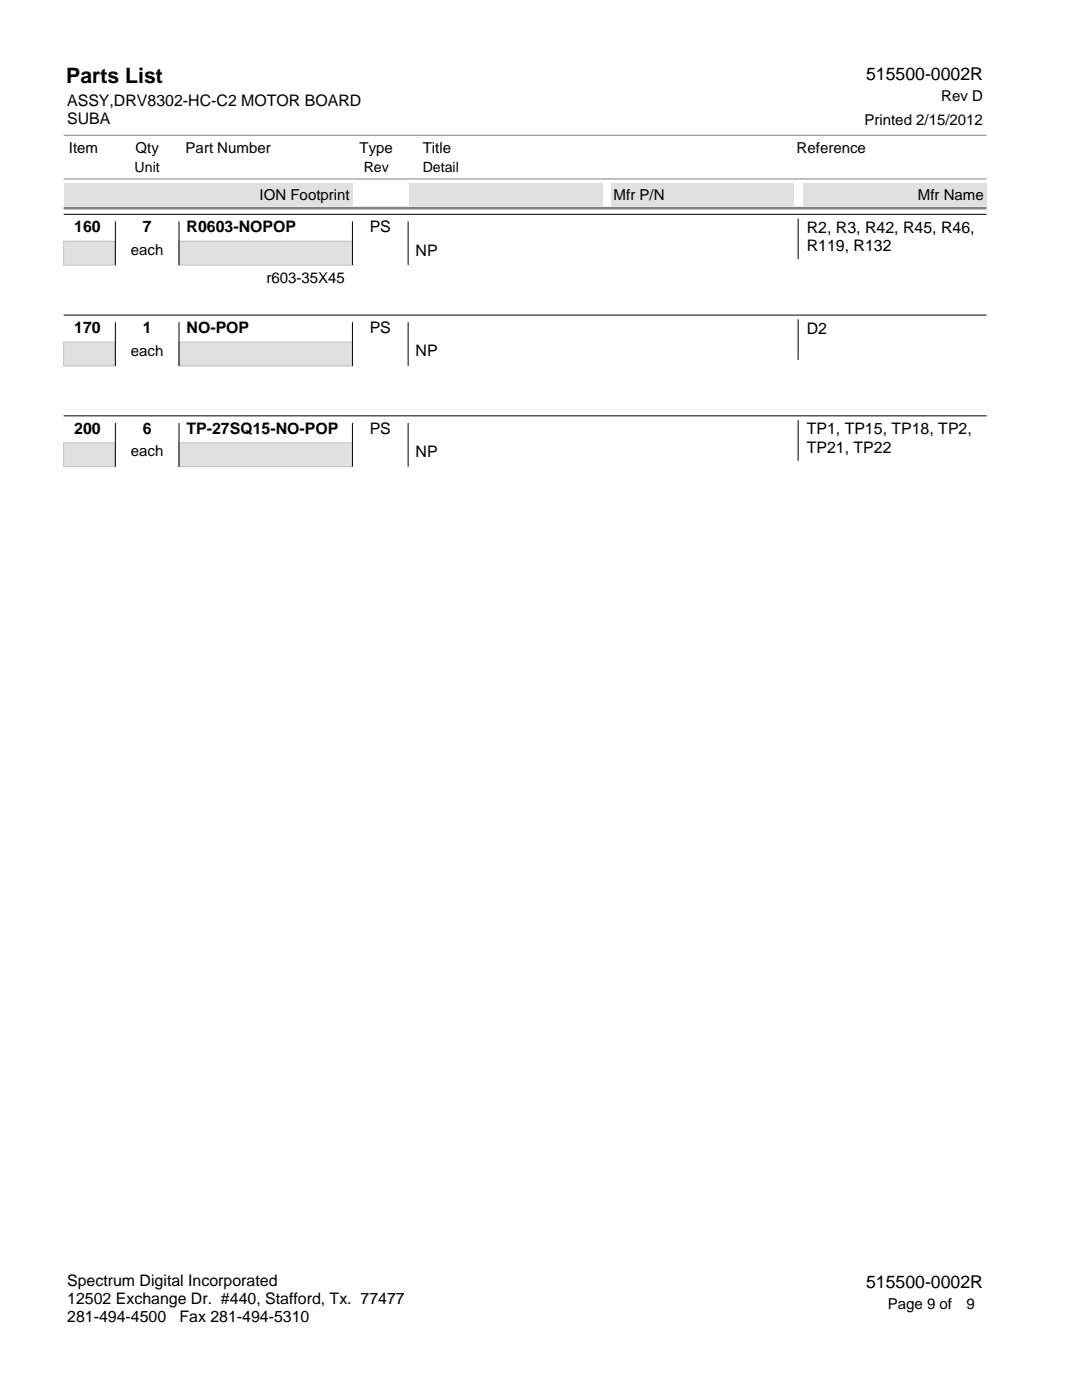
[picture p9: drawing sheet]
<svg xmlns="http://www.w3.org/2000/svg" width="216mm" height="279mm" viewBox="0 0 216 279" stroke-linecap="round" stroke-linejoin="round" font-family="sans-serif">
<defs><g id="words">
<text font-size="4.2" x="13.2" y="16.5">Parts List</text>
<g font-size="3.5">
<text x="172.8" y="15.9">515500-0002R</text>
<text x="172.8" y="257">515500-0002R</text>
</g>
<g font-size="3.2">
<text x="13.4" y="21.1">ASSY,DRV8302-HC-C2 MOTOR BOARD</text>
<text x="13.4" y="24.7">SUBA</text>
<text x="14.8" y="46.3">160</text>
<text x="28.5" y="46.3">7</text>
<text x="37.2" y="46.3">R0603-NOPOP</text>
<text x="73.8" y="46.3">PS</text>
<text x="161" y="46.5">R2, R3, R42, R45, R46,</text>
<text x="82.9" y="51">NP</text>
<text x="161" y="50.1">R119, R132</text>
<text x="14.8" y="66.4">170</text>
<text x="28.5" y="66.4">1</text>
<text x="37.2" y="66.4">NO-POP</text>
<text x="73.8" y="66.4">PS</text>
<text x="82.9" y="71.1">NP</text>
<text x="161" y="66.6">D2</text>
<text x="14.8" y="86.6">200</text>
<text x="28.5" y="86.6">6</text>
<text x="37.2" y="86.6">TP-27SQ15-NO-POP</text>
<text x="73.8" y="86.6">PS</text>
<text x="161" y="86.7">TP1, TP15, TP18, TP2,</text>
<text x="82.9" y="91.2">NP</text>
<text x="161" y="90.3">TP21, TP22</text>
<text x="13.4" y="256.7">Spectrum Digital Incorporated</text>
<text x="13.4" y="260.3">12502 Exchange Dr. #440, Stafford, Tx. 77477</text>
<text x="13.4" y="263.9">281-494-4500</text>
<text x="35.8" y="263.9">Fax 281-494-5310</text>
</g>
<g font-size="3">
<text x="187.8" y="20.2">Rev D</text>
<text x="172.5" y="24.9">Printed 2/15/2012</text>
<text x="13.8" y="30.5">Item</text>
<text x="27" y="30.5">Qty</text>
<text x="37" y="30.5">Part Number</text>
<text x="71.8" y="30.5">Type</text>
<text x="84.3" y="30.5">Title</text>
<text x="159" y="30.5">Reference</text>
<text x="51.8" y="39.9">ION Footprint</text>
<text x="122.4" y="39.9">Mfr P/N</text>
<text x="183.2" y="39.9">Mfr Name</text>
<text x="26.1" y="50.9">each</text>
<text x="53.1" y="56.4">r603-35X45</text>
<text x="26.1" y="71">each</text>
<text x="26.1" y="91.1">each</text>
<text x="177.1" y="261.3">Page 9 of</text>
<text x="192.8" y="261.3">9</text>
</g>
<g font-size="2.8">
<text x="26.9" y="34.3">Unit</text>
<text x="72.6" y="34.3">Rev</text>
<text x="84.3" y="34.3">Detail</text>
</g>
</g></defs>
<path d="M12.7 48.2h10.3v4.7h-10.3z" fill="#e0e0e0"/>
<path d="M12.7 48.2h10.3v4.7h-10.3z" fill="none" stroke="#c0c0c0" stroke-width=".2"/>
<path d="M35.7 48.2h34.6v4.7h-34.6z" fill="#e0e0e0"/>
<path d="M35.7 48.2h34.6v4.7h-34.6z" fill="none" stroke="#c0c0c0" stroke-width=".2"/>
<path d="M12.7 42.8h184.1M23 44.2v8.7M35.7 44.2v8.7M70.3 44.2v8.7M81.4 44.2v8.7M159.3 43.6v8.1" fill="none" stroke="#000" stroke-width=".2"/>
<path d="M12.7 68.3h10.3v4.7h-10.3z" fill="#e0e0e0"/>
<path d="M12.7 68.3h10.3v4.7h-10.3z" fill="none" stroke="#c0c0c0" stroke-width=".2"/>
<path d="M35.7 68.3h34.6v4.7h-34.6z" fill="#e0e0e0"/>
<path d="M35.7 68.3h34.6v4.7h-34.6z" fill="none" stroke="#c0c0c0" stroke-width=".2"/>
<path d="M12.7 62.9h184.1M23 64.3v8.7M35.7 64.3v8.7M70.3 64.3v8.7M81.4 64.3v8.7M159.3 63.7v8.1" fill="none" stroke="#000" stroke-width=".2"/>
<path d="M12.7 88.4h10.3v4.7h-10.3z" fill="#e0e0e0"/>
<path d="M12.7 88.4h10.3v4.7h-10.3z" fill="none" stroke="#c0c0c0" stroke-width=".2"/>
<path d="M35.7 88.4h34.6v4.7h-34.6z" fill="#e0e0e0"/>
<path d="M35.7 88.4h34.6v4.7h-34.6z" fill="none" stroke="#c0c0c0" stroke-width=".2"/>
<path d="M12.7 83h184.1M23 84.4v8.7M35.7 84.4v8.7M70.3 84.4v8.7M81.4 84.4v8.7M159.3 83.8v8.2" fill="none" stroke="#000" stroke-width=".2"/>
<path d="M12.7 41.5h184.1" fill="none" stroke="#808080" stroke-width=".53"/>
<g fill="#e0e0e0">
<path d="M12.7 36.5h57.6v4.5h-57.6z"/>
<path d="M81.8 36.5h38.5v4.5h-38.5z"/>
<path d="M121.9 36.5h36.5v4.5h-36.5z"/>
<path d="M160.3 36.5h36.5v4.5h-36.5z"/>
</g>
<path d="M12.7 35.7h184.1M12.7 27h184.1" fill="none" stroke="#808080" stroke-width=".2"/>
<use href="#words"/>
</svg>
